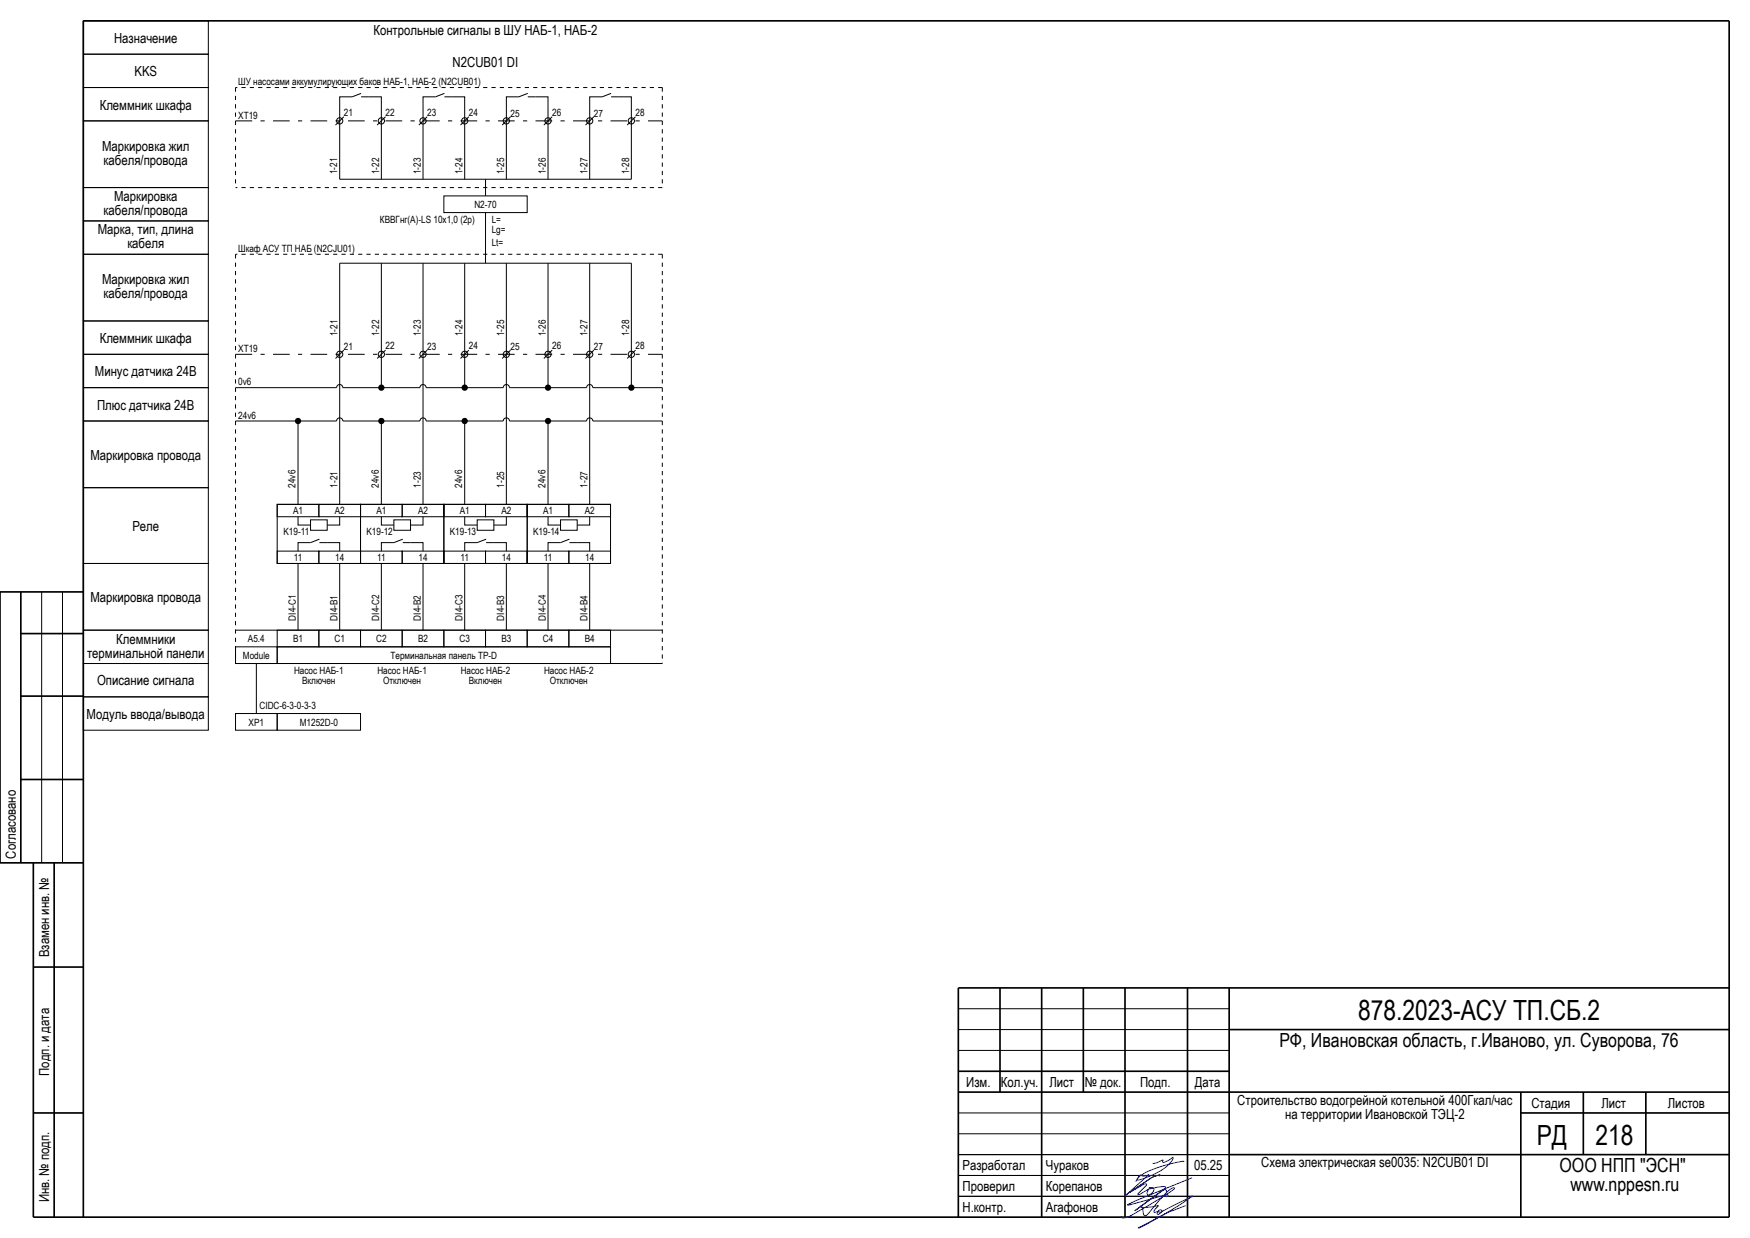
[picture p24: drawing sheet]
<svg xmlns="http://www.w3.org/2000/svg" width="420mm" height="297mm" viewBox="0 0 420 297" stroke-linecap="round" stroke-linejoin="round" font-family="sans-serif">
<defs><g id="words">
<g font-size="6.7">
<text x="325.9" y="244.6">878.2023-АСУ ТП.СБ.2</text>
<text x="368.8" y="274.7">РД</text>
<text x="382.9" y="274.6">218</text>
</g>
<g font-size="4.7">
<text x="307" y="251.1">РФ, Ивановская область, г.Иваново, ул. Суворова, 76</text>
<text x="374.3" y="281.1">ООО НПП &quot;ЭСН&quot;</text>
<text x="376.9" y="285.8">www.nppesn.ru</text>
</g>
<g font-size="3.3">
<text x="27.4" y="10.3">Назначение</text>
<text x="89.6" y="8.4">Контрольные сигналы в ШУ НАБ-1, НАБ-2</text>
<text x="108.6" y="16.1">N2CUB01 DI</text>
<text x="32.3" y="18.3">KKS</text>
<text x="23.9" y="26.3">Клеммник шкафа</text>
<text x="24.5" y="36.2">Маркировка жил</text>
<text x="24.9" y="39.6">кабеля/провода</text>
<text x="24.9" y="51.6">кабеля/провода</text>
<text x="27.4" y="48.2">Маркировка</text>
<text x="23.5" y="56.2">Марка, тип, длина</text>
<text x="30.6" y="59.6">кабеля</text>
<text x="24.5" y="68.2">Маркировка жил</text>
<text x="24.9" y="71.6">кабеля/провода</text>
<text x="23.9" y="82.3">Клеммник шкафа</text>
<text x="22.8" y="90.3">Минус датчика 24В</text>
<text x="23.3" y="98.3">Плюс датчика 24В</text>
<text x="21.7" y="110.3">Маркировка провода</text>
<text x="31.8" y="127.3">Реле</text>
<text x="21.7" y="144.5">Маркировка провода</text>
<text x="27.9" y="154.4">Клеммники</text>
<text x="20.9" y="157.8">терминальной панели</text>
<text x="23.3" y="164.4">Описание сигнала</text>
<text x="20.8" y="172.4">Модуль ввода/вывода</text>
<text x="3.8" y="206" transform="rotate(-90 3.8 206)">Согласовано</text>
<text x="11.8" y="229.7" transform="rotate(-90 11.8 229.7)">Взамен инв. №</text>
<text x="11.8" y="258.1" transform="rotate(-90 11.8 258.1)">Подп. и дата</text>
<text x="231.9" y="260.8">Изм.</text>
<text x="240.2" y="260.8">Кол.уч.</text>
<text x="251.8" y="260.8">Лист</text>
<text x="260.4" y="260.8">№ док.</text>
<text x="273.6" y="260.8">Подп.</text>
<text x="286.8" y="260.8">Дата</text>
<text x="296.9" y="265.1">Строительство водогрейной котельной 400Гкал/час</text>
<text x="308.4" y="268.4">на территории Ивановской ТЭЦ-2</text>
<text x="367.5" y="265.8">Стадия</text>
<text x="384.3" y="265.8">Лист</text>
<text x="400.3" y="265.8">Листов</text>
<text x="231" y="280.7">Разработал</text>
<text x="251" y="280.8">Чураков</text>
<text x="286.6" y="280.8">05.25</text>
<text x="302.7" y="280.1">Схема электрическая se0035: N2CUB01 DI</text>
<text x="231" y="285.8">Проверил</text>
<text x="251" y="285.8">Корепанов</text>
<text x="11.8" y="288.5" transform="rotate(-90 11.8 288.5)">Инв. № подп.</text>
<text x="231" y="290.8">Н.контр.</text>
<text x="251" y="290.8">Агафонов</text>
</g>
<g font-size="2.4">
<text x="57.2" y="20.5">ШУ насосами аккумулирующих баков НАБ-1, НАБ-2 (N2CUB01)</text>
<text x="57.2" y="28.5">XT19</text>
<text x="82.6" y="27.9">21</text>
<text x="92.6" y="27.8">22</text>
<text x="102.6" y="27.9">23</text>
<text x="112.6" y="27.8">24</text>
<text x="122.6" y="28">25</text>
<text x="132.6" y="27.8">26</text>
<text x="142.6" y="28">27</text>
<text x="152.6" y="27.8">28</text>
<text x="80.9" y="41.8" transform="rotate(-90 80.9 41.8)">1-21</text>
<text x="91" y="41.8" transform="rotate(-90 91 41.8)">1-22</text>
<text x="101" y="41.8" transform="rotate(-90 101 41.8)">1-23</text>
<text x="111" y="41.8" transform="rotate(-90 111 41.8)">1-24</text>
<text x="121" y="41.8" transform="rotate(-90 121 41.8)">1-25</text>
<text x="131" y="41.8" transform="rotate(-90 131 41.8)">1-26</text>
<text x="141" y="41.8" transform="rotate(-90 141 41.8)">1-27</text>
<text x="151" y="41.8" transform="rotate(-90 151 41.8)">1-28</text>
<text x="91.2" y="53.4">КВВГнг(А)-LS 10х1,0 (2р)</text>
<text x="113.8" y="49.9">N2-70</text>
<text x="118" y="53.4">L=</text>
<text x="118" y="55.9">Lg=</text>
<text x="118" y="58.9">Lt=</text>
<text x="57.2" y="60.4">Шкаф АСУ ТП НАБ (N2CJU01)</text>
<text x="81" y="80.6" transform="rotate(-90 81 80.6)">1-21</text>
<text x="82.6" y="83.9">21</text>
<text x="91" y="80.6" transform="rotate(-90 91 80.6)">1-22</text>
<text x="92.6" y="83.8">22</text>
<text x="101" y="80.6" transform="rotate(-90 101 80.6)">1-23</text>
<text x="102.6" y="83.9">23</text>
<text x="111" y="80.6" transform="rotate(-90 111 80.6)">1-24</text>
<text x="112.6" y="83.8">24</text>
<text x="121" y="80.6" transform="rotate(-90 121 80.6)">1-25</text>
<text x="122.6" y="84">25</text>
<text x="131" y="80.6" transform="rotate(-90 131 80.6)">1-26</text>
<text x="132.6" y="83.8">26</text>
<text x="141" y="80.6" transform="rotate(-90 141 80.6)">1-27</text>
<text x="142.6" y="84">27</text>
<text x="151" y="80.6" transform="rotate(-90 151 80.6)">1-28</text>
<text x="152.6" y="83.8">28</text>
<text x="57.2" y="84.5">XT19</text>
<text x="57.2" y="92.4">0v6</text>
<text x="57.2" y="100.4">24v6</text>
<text x="71" y="117" transform="rotate(-90 71 117)">24v6</text>
<text x="81" y="117" transform="rotate(-90 81 117)">1-21</text>
<text x="91" y="117" transform="rotate(-90 91 117)">24v6</text>
<text x="101" y="117" transform="rotate(-90 101 117)">1-23</text>
<text x="111" y="117" transform="rotate(-90 111 117)">24v6</text>
<text x="121" y="117" transform="rotate(-90 121 117)">1-25</text>
<text x="131" y="117" transform="rotate(-90 131 117)">24v6</text>
<text x="141" y="117" transform="rotate(-90 141 117)">1-27</text>
<text x="70.3" y="123.4">A1</text>
<text x="80.3" y="123.4">A2</text>
<text x="90.3" y="123.4">A1</text>
<text x="100.3" y="123.4">A2</text>
<text x="110.3" y="123.4">A1</text>
<text x="120.3" y="123.4">A2</text>
<text x="130.3" y="123.4">A1</text>
<text x="140.3" y="123.4">A2</text>
<text x="68" y="128.4">K19-11</text>
<text x="88" y="128.4">K19-12</text>
<text x="108" y="128.4">K19-13</text>
<text x="128" y="128.4">K19-14</text>
<text x="70.5" y="134.6">11</text>
<text x="80.4" y="134.6">14</text>
<text x="90.5" y="134.6">11</text>
<text x="100.4" y="134.6">14</text>
<text x="110.5" y="134.6">11</text>
<text x="120.4" y="134.6">14</text>
<text x="130.5" y="134.6">11</text>
<text x="140.4" y="134.6">14</text>
<text x="71" y="148.9" transform="rotate(-90 71 148.9)">DI4-C1</text>
<text x="81" y="148.9" transform="rotate(-90 81 148.9)">DI4-B1</text>
<text x="91" y="148.9" transform="rotate(-90 91 148.9)">DI4-C2</text>
<text x="101" y="148.9" transform="rotate(-90 101 148.9)">DI4-B2</text>
<text x="111" y="148.9" transform="rotate(-90 111 148.9)">DI4-C3</text>
<text x="121" y="148.9" transform="rotate(-90 121 148.9)">DI4-B3</text>
<text x="131" y="148.9" transform="rotate(-90 131 148.9)">DI4-C4</text>
<text x="141" y="148.9" transform="rotate(-90 141 148.9)">DI4-B4</text>
<text x="59.5" y="154.1">A5.4</text>
<text x="70.3" y="154.1">B1</text>
<text x="80.3" y="154.1">C1</text>
<text x="90.3" y="154.1">C2</text>
<text x="100.3" y="154.1">B2</text>
<text x="110.3" y="154.1">C3</text>
<text x="120.3" y="154.1">B3</text>
<text x="130.3" y="154.1">C4</text>
<text x="140.3" y="154.1">B4</text>
<text x="58.3" y="158.1">Module</text>
<text x="70.6" y="161.6">Насос НАБ-1</text>
<text x="90.6" y="161.6">Насос НАБ-1</text>
<text x="93.7" y="158.1">Терминальная панель TP-D</text>
<text x="110.6" y="161.6">Насос НАБ-2</text>
<text x="130.6" y="161.6">Насос НАБ-2</text>
<text x="72.5" y="164">Включен</text>
<text x="92" y="164">Отключен</text>
<text x="112.5" y="164">Включен</text>
<text x="132" y="164">Отключен</text>
<text x="62.3" y="170.1">CIDC-6-3-0-3-3</text>
<text x="59.7" y="174.1">XP1</text>
<text x="71.9" y="174.1">M1252D-0</text>
</g>
</g></defs>
<g fill="#000" stroke="#000" stroke-width=".24">
<path d="M80.5 30l2-2zM90.5 30l2-2zM100.5 30l2-2zM110.5 30l2-2zM120.5 30l2-2zM130.5 30l2-2zM140.5 30l2-2zM150.5 30l2-2zM81.5 43h70zM81.5 29v14zM91.5 29v14zM101.5 29v14z"/>
<path d="M111.5 29v14zM116.5 43v4zM121.5 29v14zM131.5 29v14zM141.5 29v14zM151.5 29v14zM81.5 63.1h70zM81.5 63.1v21.9zM91.5 63.1v21.9zM101.5 63.1v21.9zM111.5 63.1v21.9zM116.5 51v12.1z"/>
<path d="M121.5 63.1v21.9zM131.5 63.1v21.9zM141.5 63.1v21.9zM151.5 63.1v21.9zM56.5 93h24.3zM80.5 86l2-2zM81.5 85v36zM82.3 93h18.5zM90.5 86l2-2zM91.5 85v7.6zM100.5 86l2-2zM101.5 85v36z"/>
<path d="M102.3 93h18.5zM110.5 86l2-2zM111.5 85v7.6zM120.5 86l2-2zM121.5 85v36zM122.3 93h18.5zM130.5 86l2-2zM131.5 85v7.6zM140.5 86l2-2zM141.5 85v36zM142.3 93h16.7zM150.5 86l2-2z"/>
<path d="M151.5 85v7.6zM56.5 101h24.3zM71.5 101.4v19.6zM82.3 101h18.5zM91.5 101.4v19.6zM102.3 101h18.5zM111.5 101.4v19.6zM122.3 101h18.5zM131.5 101.4v19.6zM142.3 101h16.7zM71.5 135.2v16zM81.5 135.2v16z"/>
<path d="M91.5 135.2v16zM101.5 135.2v16zM111.5 135.2v16zM121.5 135.2v16zM131.5 135.2v16zM141.5 135.2v16zM56.5 159.2h102.5zM56.5 151.2h102.5zM61.5 159.2v12zM10 142v65zM15 142v65zM230 252h65z"/>
<path d="M230 247h65zM230 242h65zM230 277h65zM230 272h65zM230 267h65zM230 287h65zM230 282h65z"/>
</g>
<g fill="#000" stroke="#000" stroke-width=".4">
<path d="M20 5h395zM5 152h15zM5 167h15zM5 187h15zM5 142v65zM8 207v85zM13 207v85zM8 232h12zM230 237h185zM230 257h65zM295 247h120zM8 267h12z"/>
<path d="M230 262h185zM240 237v25zM260 237v25zM295 277h120zM365 267h50zM380 262v15zM395 262v15zM8 292h407zM20 5v287zM230 237v55zM250 237v55zM270 237v55z"/>
<path d="M285 237v55zM295 237v55zM365 262v30zM415 5v287z"/>
</g>
<path d="M20 142h-20v65h20" fill="none" stroke="#000" stroke-width=".4"/>
<path d="M284.2 278.7l-.1-.1a26.7 26.7 0 0 0-10.8 3.7l-.4 .8a14 14 0 0 0 8.5-4.9l.1-.6-2.1 1.3a.32 .32 0 0 1-.4-.2 .32 .32 0 0 1 .1-.4l-1.5 .7-1 .1M284.6 289.2a74 74 0 0 0-11.4 5.4l1.9-.9 4.7-2.6 6.4-4.1-.1 .1-7.4 3.7h-.4a.34 .34 0 0 1-.1-.4 .34 .34 0 0 1 .5-.1 .34 .34 0 0 1 .1 .4 .74 .74 0 0 1-1.1 .5l.4-.6h-.2a.72 .72 0 0 1-1 .1l1-1.5a9.8 9.8 0 0 1-4.2 .3v-.2a.9 .9 0 0 1 .6 1.2l.1 .4a.57 .57 0 0 0 .2 .7 .57 .57 0 0 0 .8-.2l1.1-1.3a20.9 20.9 0 0 1 4.9-5.1h.4l.1 .1-3.4 2.4-5.3 3.1a6.1 6.1 0 0 1-3.9 1.6v-.4M286.1 282.5l-13.4 5.5-2.1 1.1 9.4-2.5a.25 .25 0 0 1 .3 .2 .25 .25 0 0 1-.3 .3l-.3-.5 .3-.5a.48 .48 0 0 0-.1-.6 .48 .48 0 0 0-.6-.1l-7 5.1 7.5-5.6-.2-.2-.3-.1-3.4 .6-.1-.1a.65 .65 0 0 1 1 0 .65 .65 0 0 1-.2 1l-.8 .6a.48 .48 0 0 1-.5-.3 .48 .48 0 0 1 .1-.6l.2-.5-2.2 1.3-.3-.1 2.1-2.3a.56 .56 0 0 0-.9 .1l-3.2 1.8 5.3-3.6 2-.6-2 .6-6.4 4.4 5.7-5.1a1.72 1.72 0 0 1-2 .1l-1.1 1.6" fill="none" stroke="#00f" stroke-width=".24"/>
<g fill="none" stroke="#000" stroke-width=".24">
<path d="M20 13h30v8h-30zM20 5h30v8h-30zM20 29h30v16h-30zM20 21h30v8h-30zM86.7 22.4l-2.2 .8h-3v5.8M86.7 23.2h4.8v5.8M106.7 22.4l-2.2 .8h-3v5.8M106.7 23.2h4.8v5.8M126.7 22.4l-2.2 .8h-3v5.8M126.7 23.2h4.8v5.8M146.7 22.4l-2.2 .8h-3v5.8M146.7 23.2h4.8v5.8"/>
<path d="M20 53h30v8h-30zM20 45h30v8h-30zM106.5 47h20v4h-20zM20 77h30v8h-30zM20 61h30v16h-30zM20 85h30v8h-30zM20 93h30v8h-30zM80.8 93a.75 .75 0 0 1 .7-.7 .75 .75 0 0 1 .8 .7M100.8 93a.75 .75 0 0 1 .7-.7 .75 .75 0 0 1 .8 .7M120.8 93a.75 .75 0 0 1 .7-.7 .75 .75 0 0 1 .8 .7M140.8 93a.75 .75 0 0 1 .7-.7 .75 .75 0 0 1 .8 .7M20 101h30v16h-30z"/>
<path d="M20 117h30v18.2h-30zM80.8 101a.75 .75 0 0 1 .7-.7 .75 .75 0 0 1 .8 .7M100.8 101a.75 .75 0 0 1 .7-.7 .75 .75 0 0 1 .8 .7M120.8 101a.75 .75 0 0 1 .7-.7 .75 .75 0 0 1 .8 .7M140.8 101a.75 .75 0 0 1 .7-.7 .75 .75 0 0 1 .8 .7M20 135.2h30v16h-30zM66.5 121h20v14.2h-20zM66.5 121h10v3h-10zM66.5 132.2h10v3h-10zM71.5 124v2h3M74.5 124.7h4v2.5h-4zM76.5 121h10v3h-10z"/>
<path d="M76.5 132.2h10v3h-10zM76.7 129.4l-2.2 .8h-3v2M76.7 130.2h4.8v2M81.5 124v2h-3M86.5 121h20v14.2h-20zM86.5 121h10v3h-10zM86.5 132.2h10v3h-10zM91.5 124v2h3M94.5 124.7h4v2.5h-4zM96.5 121h10v3h-10zM96.5 132.2h10v3h-10zM96.7 129.4l-2.2 .8h-3v2"/>
<path d="M96.7 130.2h4.8v2M101.5 124v2h-3M106.5 121h20v14.2h-20zM106.5 121h10v3h-10zM106.5 132.2h10v3h-10zM111.5 124v2h3M114.5 124.7h4v2.5h-4zM116.5 121h10v3h-10zM116.5 132.2h10v3h-10zM116.7 129.4l-2.2 .8h-3v2M116.7 130.2h4.8v2M121.5 124v2h-3"/>
<path d="M126.5 121h20v14.2h-20zM126.5 121h10v3h-10zM126.5 132.2h10v3h-10zM131.5 124v2h3M134.5 124.7h4v2.5h-4zM136.5 121h10v3h-10zM136.5 132.2h10v3h-10zM136.7 129.4l-2.2 .8h-3v2M136.7 130.2h4.8v2M141.5 124v2h-3M20 151.2h30v8h-30zM20 159.2h30v8h-30z"/>
<path d="M56.5 155.2h10v4h-10zM66.5 151.2h10v4h-10zM66.5 155.2h80v4h-80zM76.5 151.2h10v4h-10zM86.5 151.2h10v4h-10zM96.5 151.2h10v4h-10zM106.5 151.2h10v4h-10zM116.5 151.2h10v4h-10zM126.5 151.2h10v4h-10zM136.5 151.2h10v4h-10zM20 167.2h30v8h-30zM56.5 171.2h10v4h-10z"/>
<path d="M66.5 171.2h20v4h-20z"/>
<circle cx="81.5" cy="29" r=".75"/>
<circle cx="91.5" cy="29" r=".75"/>
<circle cx="101.5" cy="29" r=".75"/>
<circle cx="111.5" cy="29" r=".75"/>
<circle cx="121.5" cy="29" r=".75"/>
<circle cx="131.5" cy="29" r=".75"/>
<circle cx="141.5" cy="29" r=".75"/>
<circle cx="151.5" cy="29" r=".75"/>
<circle cx="81.5" cy="85" r=".75"/>
<circle cx="91.5" cy="85" r=".75"/>
<circle cx="101.5" cy="85" r=".75"/>
<circle cx="111.5" cy="85" r=".75"/>
<circle cx="121.5" cy="85" r=".75"/>
<circle cx="131.5" cy="85" r=".75"/>
<circle cx="141.5" cy="85" r=".75"/>
<circle cx="151.5" cy="85" r=".75"/>
</g>
<g fill="none" stroke="#000" stroke-width=".7" stroke-linecap="butt">
<circle cx="91.5" cy="93" r=".4"/>
<circle cx="111.5" cy="93" r=".4"/>
<circle cx="131.5" cy="93" r=".4"/>
<circle cx="151.5" cy="93" r=".4"/>
<circle cx="71.5" cy="101" r=".4"/>
<circle cx="91.5" cy="101" r=".4"/>
<circle cx="111.5" cy="101" r=".4"/>
<circle cx="131.5" cy="101" r=".4"/>
</g>
<path d="M56.5 29h102.5zM56.5 85h102.5z" fill="#000" stroke="#000" stroke-width=".24" stroke-dasharray="4 2 1 2" stroke-linecap="butt"/>
<path d="M56.5 21v24zM56.5 21h102.5zM159 21v24zM56.5 45h102.5zM56.5 61v98.2zM56.5 61h102.5zM159 61v98.2z" fill="#000" stroke="#000" stroke-width=".24" stroke-dasharray="1 1" stroke-linecap="butt"/>
<use href="#words"/>
</svg>
